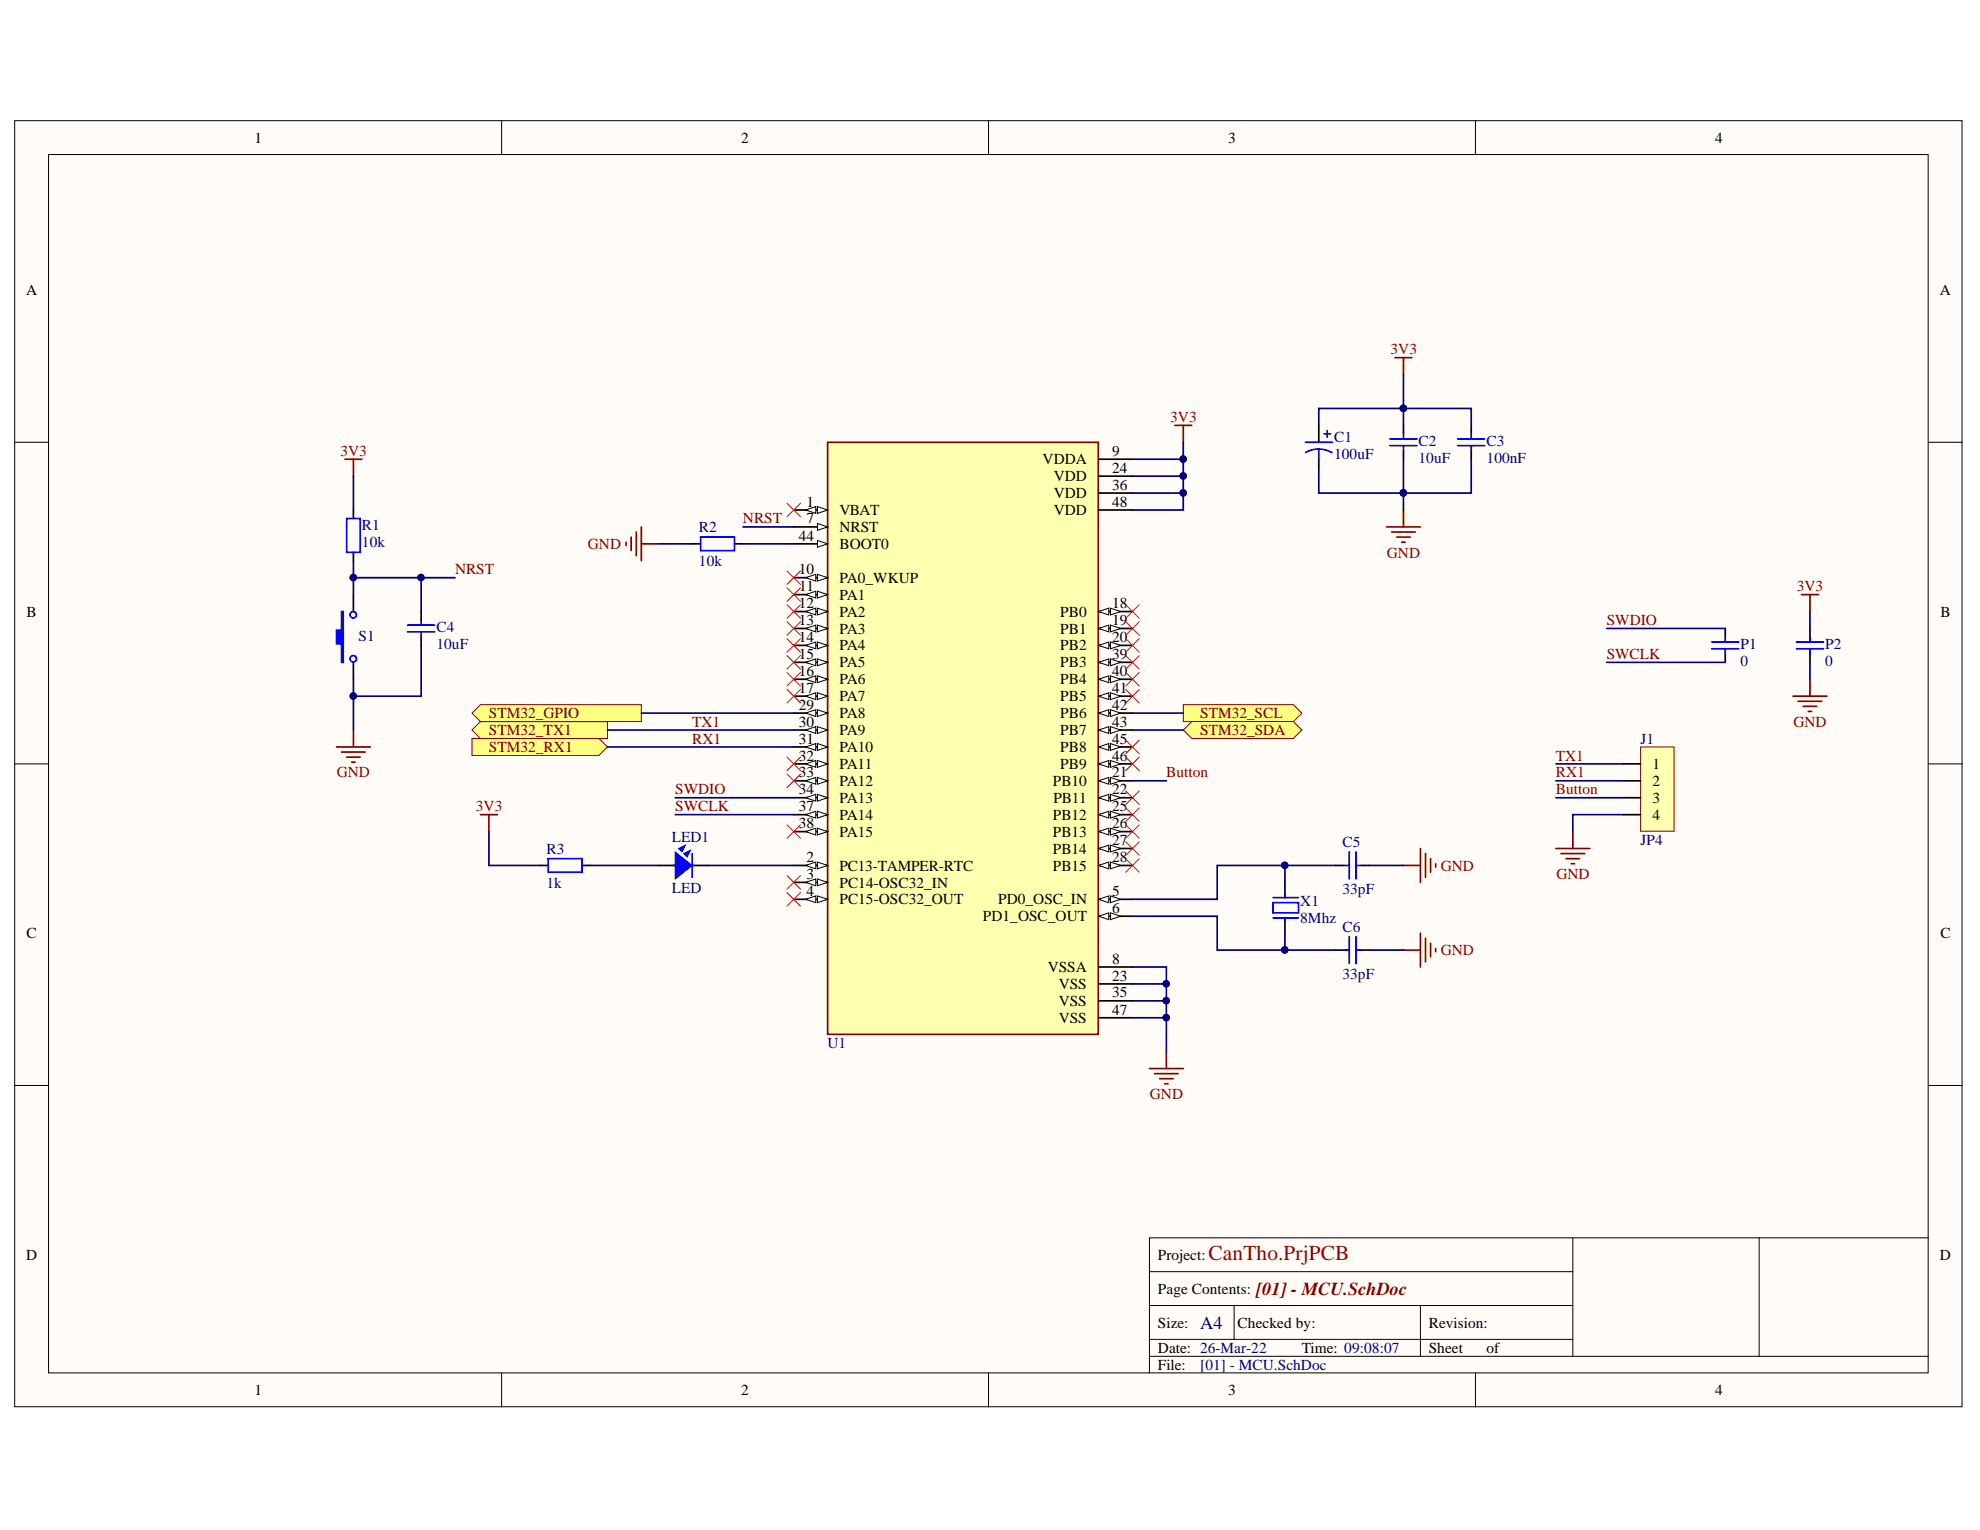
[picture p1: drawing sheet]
<svg xmlns="http://www.w3.org/2000/svg" width="279mm" height="216mm" viewBox="0 0 279 216" stroke-linecap="round" stroke-linejoin="round" font-family="sans-serif">
<defs><g id="words">
<text font-size="3" fill="#980000" x="170.5" y="177.9">CanTho.PrjPCB</text>
<text font-size="2.6" fill="#800000" x="177.3" y="182.7">[01] - MCU.SchDoc</text>
<text font-size="2.6" fill="#000080" x="169.4" y="187.5">A4</text>
<g font-size="2.2">
<text x="35.9" y="20.2">1</text>
<text x="104.6" y="20.2">2</text>
<text x="173.3" y="20.2">3</text>
<text x="242" y="20.2">4</text>
<text x="3.7" y="41.6">A</text>
<text x="273.7" y="41.6">A</text>
<text x="147.1" y="65.5">VDDA</text>
<text x="156.9" y="64.3">9</text>
<text x="113.8" y="71.5">1</text>
<text x="148.7" y="67.9">VDD</text>
<text x="148.7" y="70.3">VDD</text>
<text x="156.9" y="66.7">24</text>
<text x="156.9" y="69.1">36</text>
<text x="156.9" y="71.5">48</text>
<text x="112.7" y="76.3">44</text>
<text x="113.8" y="73.9">7</text>
<text x="118.5" y="72.7">VBAT</text>
<text x="118.5" y="75.1">NRST</text>
<text x="118.5" y="77.5">BOOT0</text>
<text x="148.7" y="72.7">VDD</text>
<text x="112.7" y="81.1">10</text>
<text x="112.8" y="83.5">11</text>
<text x="118.5" y="82.2">PA0_WKUP</text>
<text x="3.8" y="87">B</text>
<text x="112.7" y="85.8">12</text>
<text x="112.7" y="88.2">13</text>
<text x="118.5" y="84.6">PA1</text>
<text x="118.5" y="87">PA2</text>
<text x="118.5" y="89.4">PA3</text>
<text x="149.6" y="87">PB0</text>
<text x="149.6" y="89.4">PB1</text>
<text x="156.9" y="85.8">18</text>
<text x="156.9" y="88.2">19</text>
<text x="273.8" y="87">B</text>
<text x="112.7" y="90.6">14</text>
<text x="112.7" y="93">15</text>
<text x="112.7" y="95.4">16</text>
<text x="118.5" y="91.8">PA4</text>
<text x="118.5" y="94.2">PA5</text>
<text x="149.6" y="91.8">PB2</text>
<text x="149.6" y="94.2">PB3</text>
<text x="156.9" y="90.6">20</text>
<text x="156.9" y="93">39</text>
<text x="156.9" y="95.4">40</text>
<text x="112.7" y="97.8">17</text>
<text x="112.7" y="100.1">29</text>
<text x="118.5" y="96.6">PA6</text>
<text x="118.5" y="99">PA7</text>
<text x="118.5" y="101.4">PA8</text>
<text x="149.6" y="96.6">PB4</text>
<text x="149.6" y="99">PB5</text>
<text x="149.6" y="101.4">PB6</text>
<text x="156.9" y="97.8">41</text>
<text x="156.9" y="100.1">42</text>
<text x="112.7" y="102.6">30</text>
<text x="112.7" y="104.9">31</text>
<text x="112.7" y="107.3">32</text>
<text x="118.5" y="103.7">PA9</text>
<text x="118.5" y="106.1">PA10</text>
<text x="149.6" y="103.7">PB7</text>
<text x="149.6" y="106.1">PB8</text>
<text x="156.9" y="102.6">43</text>
<text x="156.9" y="104.9">45</text>
<text x="156.9" y="107.3">46</text>
<text x="112.7" y="109.7">33</text>
<text x="112.7" y="112.1">34</text>
<text x="118.5" y="108.5">PA11</text>
<text x="118.5" y="110.9">PA12</text>
<text x="118.5" y="113.3">PA13</text>
<text x="148.6" y="110.9">PB10</text>
<text x="148.6" y="113.3">PB11</text>
<text x="149.6" y="108.5">PB9</text>
<text x="156.9" y="109.7">21</text>
<text x="156.9" y="112.1">22</text>
<text x="233.2" y="108.5">1</text>
<text x="233.2" y="110.9">2</text>
<text x="233.2" y="113.3">3</text>
<text x="112.7" y="114.5">37</text>
<text x="112.7" y="116.9">38</text>
<text x="118.5" y="115.7">PA14</text>
<text x="118.5" y="118.1">PA15</text>
<text x="148.6" y="115.7">PB12</text>
<text x="148.6" y="118.1">PB13</text>
<text x="156.9" y="114.5">25</text>
<text x="156.9" y="116.9">26</text>
<text x="156.9" y="119.3">27</text>
<text x="233.2" y="115.7">4</text>
<text x="113.8" y="121.7">2</text>
<text x="113.8" y="124.1">3</text>
<text x="118.5" y="122.8">PC13-TAMPER-RTC</text>
<text x="118.5" y="125.2">PC14-OSC32_IN</text>
<text x="148.6" y="120.5">PB14</text>
<text x="148.6" y="122.8">PB15</text>
<text x="156.9" y="121.7">28</text>
<text x="113.8" y="126.4">4</text>
<text x="118.5" y="127.6">PC15-OSC32_OUT</text>
<text x="138.7" y="130">PD1_OSC_OUT</text>
<text x="140.9" y="127.6">PD0_OSC_IN</text>
<text x="156.9" y="126.4">5</text>
<text x="156.9" y="128.8">6</text>
<text x="3.8" y="132.4">C</text>
<text x="147.8" y="137.2">VSSA</text>
<text x="156.9" y="136">8</text>
<text x="273.8" y="132.4">C</text>
<text x="149.4" y="139.6">VSS</text>
<text x="149.4" y="142">VSS</text>
<text x="156.9" y="138.4">23</text>
<text x="156.9" y="140.8">35</text>
<text x="156.9" y="143.2">47</text>
<text x="149.4" y="144.3">VSS</text>
<text x="3.7" y="177.8">D</text>
<text x="163.4" y="177.8">Project:</text>
<text x="273.7" y="177.8">D</text>
<text x="163.4" y="182.6">Page Contents:</text>
<text x="163.4" y="187.4">Size:</text>
<text x="163.4" y="190.9">Date: 26-Mar-22</text>
<text x="174.6" y="187.4">Checked by:</text>
<text x="183.7" y="190.9">Time: 09:08:07</text>
<text x="201.6" y="187.4">Revision:</text>
<text x="201.6" y="190.9">Sheet</text>
<text x="209.8" y="190.9">of</text>
<text x="35.9" y="196.9">1</text>
<text x="104.6" y="196.9">2</text>
<text x="163.4" y="193.3">File:</text>
<text x="173.3" y="196.9">3</text>
<text x="242" y="196.9">4</text>
</g>
<g font-size="2.2" fill="#800000">
<text x="196.2" y="50">3V3</text>
<text x="165.1" y="59.5">3V3</text>
<text x="48" y="64.3">3V3</text>
<text x="82.9" y="77.5">GND</text>
<text x="104.8" y="73.9">NRST</text>
<text x="64.2" y="81.1">NRST</text>
<text x="195.7" y="78.7">GND</text>
<text x="253.5" y="83.5">3V3</text>
<text x="226.7" y="88.2">SWDIO</text>
<text x="226.7" y="93">SWCLK</text>
<text x="69" y="101.4">STM32_GPIO</text>
<text x="169.4" y="101.4">STM32_SCL</text>
<text x="69" y="103.7">STM32_TX1</text>
<text x="69" y="106.1">STM32_RX1</text>
<text x="97.7" y="102.6">TX1</text>
<text x="97.7" y="104.9">RX1</text>
<text x="169.4" y="103.7">STM32_SDA</text>
<text x="219.5" y="107.3">TX1</text>
<text x="253.1" y="102.6">GND</text>
<text x="47.5" y="109.7">GND</text>
<text x="95.3" y="112.1">SWDIO</text>
<text x="164.6" y="109.7">Button</text>
<text x="219.5" y="109.7">RX1</text>
<text x="219.5" y="112.1">Button</text>
<text x="67.1" y="114.5">3V3</text>
<text x="95.3" y="114.5">SWCLK</text>
<text x="203.3" y="122.8">GND</text>
<text x="219.6" y="124.1">GND</text>
<text x="203.3" y="134.8">GND</text>
<text x="162.3" y="155.1">GND</text>
</g>
<g font-size="2.2" fill="#000080">
<text x="188.3" y="62.4">C1</text>
<text x="188.3" y="64.8">100uF</text>
<text x="200.2" y="62.9">C2</text>
<text x="200.2" y="65.3">10uF</text>
<text x="209.8" y="62.9">C3</text>
<text x="209.8" y="65.3">100nF</text>
<text x="51.1" y="74.8">R1</text>
<text x="51.1" y="77.2">10k</text>
<text x="98.6" y="75.1">R2</text>
<text x="98.6" y="79.9">10k</text>
<text x="61.6" y="89.2">C4</text>
<text x="50.6" y="90.4">S1</text>
<text x="61.6" y="91.6">10uF</text>
<text x="245.6" y="91.6">P1</text>
<text x="245.6" y="93.9">0</text>
<text x="257.5" y="91.6">P2</text>
<text x="257.5" y="93.9">0</text>
<text x="231.5" y="104.9">J1</text>
<text x="94.8" y="118.8">LED1</text>
<text x="189.4" y="119.5">C5</text>
<text x="231.5" y="119.3">JP4</text>
<text x="77.1" y="120.5">R3</text>
<text x="77.1" y="125.2">1k</text>
<text x="94.8" y="126">LED</text>
<text x="183.5" y="127.9">X1</text>
<text x="183.5" y="130.3">8Mhz</text>
<text x="189.4" y="126.2">33pF</text>
<text x="189.4" y="131.5">C6</text>
<text x="189.4" y="138.1">33pF</text>
<text x="116.8" y="147.9">U1</text>
<text x="169.4" y="193.3">[01] - MCU.SchDoc</text>
</g>
</g></defs>
<g fill="#fffcf8" stroke="#000" stroke-width=".14">
<path d="M2.1 17h274.8v181.5h-274.8z"/>
<path d="M6.9 21.8h265.2v171.9h-265.2z"/>
</g>
<g fill="none" stroke="#000" stroke-width=".14">
<path d="M70.8 17v4.8M139.5 17v4.8M208.2 17v4.8M2.1 62.4h4.8M272.1 62.4h4.8M2.1 107.8h4.8M272.1 107.8h4.8M2.1 153.2h4.8M272.1 153.2h4.8M162.2 179.4h59.7M221.9 174.7v16.7M248.2 174.7h-86v19.1"/>
<path d="M272.1 174.7h-23.9v16.7M70.8 193.8v4.8M139.5 193.8v4.8M162.2 184.2h59.7M162.2 191.4h109.9M162.2 189h59.7M174.1 184.2v4.8M200.4 184.2v7.2M208.2 193.8v4.8"/>
</g>
<path d="M116.8 62.4h38.2v83.6h-38.2z" fill="#ffffb0" stroke="#800000" stroke-width=".24"/>
<path d="M112 72h4.8" fill="none" stroke="#000" stroke-width=".24"/>
<path d="M115.4 71.5l1.4 .5-1.4 .4z" fill="#fffcf8"/>
<path d="M115.4 71.5l1.4 .5-1.4 .4z" fill="none" stroke="#000" stroke-width=".14"/>
<path d="M113.7 72l1.4-.5v.9z" fill="#fffcf8"/>
<path d="M113.7 72l1.4-.5v.9z" fill="none" stroke="#000" stroke-width=".14"/>
<path d="M112 74.4h4.8" fill="none" stroke="#000" stroke-width=".24"/>
<path d="M115.4 73.9l1.4 .5-1.4 .4z" fill="#fffcf8"/>
<path d="M115.4 73.9l1.4 .5-1.4 .4z" fill="none" stroke="#000" stroke-width=".14"/>
<path d="M112 76.7h4.8" fill="none" stroke="#000" stroke-width=".24"/>
<path d="M115.4 76.3l1.4 .4-1.4 .5z" fill="#fffcf8"/>
<path d="M115.4 76.3l1.4 .4-1.4 .5z" fill="none" stroke="#000" stroke-width=".14"/>
<path d="M112 81.5h4.8" fill="none" stroke="#000" stroke-width=".24"/>
<path d="M115.4 81l1.4 .5-1.4 .5z" fill="#fffcf8"/>
<path d="M115.4 81l1.4 .5-1.4 .5z" fill="none" stroke="#000" stroke-width=".14"/>
<path d="M113.7 81.5l1.4-.5v1z" fill="#fffcf8"/>
<path d="M113.7 81.5l1.4-.5v1z" fill="none" stroke="#000" stroke-width=".14"/>
<path d="M112 83.9h4.8" fill="none" stroke="#000" stroke-width=".24"/>
<path d="M115.4 83.4l1.4 .5-1.4 .5z" fill="#fffcf8"/>
<path d="M115.4 83.4l1.4 .5-1.4 .5z" fill="none" stroke="#000" stroke-width=".14"/>
<path d="M113.7 83.9l1.4-.5v1z" fill="#fffcf8"/>
<path d="M113.7 83.9l1.4-.5v1z" fill="none" stroke="#000" stroke-width=".14"/>
<path d="M112 86.3h4.8" fill="none" stroke="#000" stroke-width=".24"/>
<path d="M115.4 85.8l1.4 .5-1.4 .5z" fill="#fffcf8"/>
<path d="M115.4 85.8l1.4 .5-1.4 .5z" fill="none" stroke="#000" stroke-width=".14"/>
<path d="M113.7 86.3l1.4-.5v1z" fill="#fffcf8"/>
<path d="M113.7 86.3l1.4-.5v1z" fill="none" stroke="#000" stroke-width=".14"/>
<path d="M112 88.7h4.8" fill="none" stroke="#000" stroke-width=".24"/>
<path d="M115.4 88.2l1.4 .5-1.4 .5z" fill="#fffcf8"/>
<path d="M115.4 88.2l1.4 .5-1.4 .5z" fill="none" stroke="#000" stroke-width=".14"/>
<path d="M113.7 88.7l1.4-.5v1z" fill="#fffcf8"/>
<path d="M113.7 88.7l1.4-.5v1z" fill="none" stroke="#000" stroke-width=".14"/>
<path d="M112 91.1h4.8" fill="none" stroke="#000" stroke-width=".24"/>
<path d="M115.4 90.6l1.4 .5-1.4 .5z" fill="#fffcf8"/>
<path d="M115.4 90.6l1.4 .5-1.4 .5z" fill="none" stroke="#000" stroke-width=".14"/>
<path d="M113.7 91.1l1.4-.5v1z" fill="#fffcf8"/>
<path d="M113.7 91.1l1.4-.5v1z" fill="none" stroke="#000" stroke-width=".14"/>
<path d="M112 93.5h4.8" fill="none" stroke="#000" stroke-width=".24"/>
<path d="M115.4 93l1.4 .5-1.4 .4z" fill="#fffcf8"/>
<path d="M115.4 93l1.4 .5-1.4 .4z" fill="none" stroke="#000" stroke-width=".14"/>
<path d="M113.7 93.5l1.4-.5v.9z" fill="#fffcf8"/>
<path d="M113.7 93.5l1.4-.5v.9z" fill="none" stroke="#000" stroke-width=".14"/>
<path d="M112 95.9h4.8" fill="none" stroke="#000" stroke-width=".24"/>
<path d="M115.4 95.4l1.4 .5-1.4 .4z" fill="#fffcf8"/>
<path d="M115.4 95.4l1.4 .5-1.4 .4z" fill="none" stroke="#000" stroke-width=".14"/>
<path d="M113.7 95.9l1.4-.5v.9z" fill="#fffcf8"/>
<path d="M113.7 95.9l1.4-.5v.9z" fill="none" stroke="#000" stroke-width=".14"/>
<path d="M112 98.2h4.8" fill="none" stroke="#000" stroke-width=".24"/>
<path d="M115.4 97.8l1.4 .4-1.4 .5z" fill="#fffcf8"/>
<path d="M115.4 97.8l1.4 .4-1.4 .5z" fill="none" stroke="#000" stroke-width=".14"/>
<path d="M113.7 98.2l1.4-.4v.9z" fill="#fffcf8"/>
<path d="M113.7 98.2l1.4-.4v.9z" fill="none" stroke="#000" stroke-width=".14"/>
<path d="M112 100.6h4.8" fill="none" stroke="#000" stroke-width=".24"/>
<path d="M115.4 100.1l1.4 .5-1.4 .5z" fill="#fffcf8"/>
<path d="M115.4 100.1l1.4 .5-1.4 .5z" fill="none" stroke="#000" stroke-width=".14"/>
<path d="M113.7 100.6l1.4-.5v1z" fill="#fffcf8"/>
<path d="M113.7 100.6l1.4-.5v1z" fill="none" stroke="#000" stroke-width=".14"/>
<path d="M112 103h4.8" fill="none" stroke="#000" stroke-width=".24"/>
<path d="M115.4 102.5l1.4 .5-1.4 .5z" fill="#fffcf8"/>
<path d="M115.4 102.5l1.4 .5-1.4 .5z" fill="none" stroke="#000" stroke-width=".14"/>
<path d="M113.7 103l1.4-.5v1z" fill="#fffcf8"/>
<path d="M113.7 103l1.4-.5v1z" fill="none" stroke="#000" stroke-width=".14"/>
<path d="M112 105.4h4.8" fill="none" stroke="#000" stroke-width=".24"/>
<path d="M115.4 104.9l1.4 .5-1.4 .5z" fill="#fffcf8"/>
<path d="M115.4 104.9l1.4 .5-1.4 .5z" fill="none" stroke="#000" stroke-width=".14"/>
<path d="M113.7 105.4l1.4-.5v1z" fill="#fffcf8"/>
<path d="M113.7 105.4l1.4-.5v1z" fill="none" stroke="#000" stroke-width=".14"/>
<path d="M112 107.8h4.8" fill="none" stroke="#000" stroke-width=".24"/>
<path d="M115.4 107.3l1.4 .5-1.4 .5z" fill="#fffcf8"/>
<path d="M115.4 107.3l1.4 .5-1.4 .5z" fill="none" stroke="#000" stroke-width=".14"/>
<path d="M113.7 107.8l1.4-.5v1z" fill="#fffcf8"/>
<path d="M113.7 107.8l1.4-.5v1z" fill="none" stroke="#000" stroke-width=".14"/>
<path d="M112 110.2h4.8" fill="none" stroke="#000" stroke-width=".24"/>
<path d="M115.4 109.7l1.4 .5-1.4 .5z" fill="#fffcf8"/>
<path d="M115.4 109.7l1.4 .5-1.4 .5z" fill="none" stroke="#000" stroke-width=".14"/>
<path d="M113.7 110.2l1.4-.5v1z" fill="#fffcf8"/>
<path d="M113.7 110.2l1.4-.5v1z" fill="none" stroke="#000" stroke-width=".14"/>
<path d="M112 112.6h4.8" fill="none" stroke="#000" stroke-width=".24"/>
<path d="M115.4 112.1l1.4 .5-1.4 .4z" fill="#fffcf8"/>
<path d="M115.4 112.1l1.4 .5-1.4 .4z" fill="none" stroke="#000" stroke-width=".14"/>
<path d="M113.7 112.6l1.4-.5v.9z" fill="#fffcf8"/>
<path d="M113.7 112.6l1.4-.5v.9z" fill="none" stroke="#000" stroke-width=".14"/>
<path d="M112 115h4.8" fill="none" stroke="#000" stroke-width=".24"/>
<path d="M115.4 114.5l1.4 .5-1.4 .4z" fill="#fffcf8"/>
<path d="M115.4 114.5l1.4 .5-1.4 .4z" fill="none" stroke="#000" stroke-width=".14"/>
<path d="M113.7 115l1.4-.5v.9z" fill="#fffcf8"/>
<path d="M113.7 115l1.4-.5v.9z" fill="none" stroke="#000" stroke-width=".14"/>
<path d="M112 117.3h4.8" fill="none" stroke="#000" stroke-width=".24"/>
<path d="M115.4 116.9l1.4 .4-1.4 .5z" fill="#fffcf8"/>
<path d="M115.4 116.9l1.4 .4-1.4 .5z" fill="none" stroke="#000" stroke-width=".14"/>
<path d="M113.7 117.3l1.4-.4v.9z" fill="#fffcf8"/>
<path d="M113.7 117.3l1.4-.4v.9z" fill="none" stroke="#000" stroke-width=".14"/>
<path d="M112 122.1h4.8" fill="none" stroke="#000" stroke-width=".24"/>
<path d="M115.4 121.6l1.4 .5-1.4 .5z" fill="#fffcf8"/>
<path d="M115.4 121.6l1.4 .5-1.4 .5z" fill="none" stroke="#000" stroke-width=".14"/>
<path d="M113.7 122.1l1.4-.5v1z" fill="#fffcf8"/>
<path d="M113.7 122.1l1.4-.5v1z" fill="none" stroke="#000" stroke-width=".14"/>
<path d="M112 124.5h4.8" fill="none" stroke="#000" stroke-width=".24"/>
<path d="M115.4 124l1.4 .5-1.4 .5z" fill="#fffcf8"/>
<path d="M115.4 124l1.4 .5-1.4 .5z" fill="none" stroke="#000" stroke-width=".14"/>
<path d="M113.7 124.5l1.4-.5v1z" fill="#fffcf8"/>
<path d="M113.7 124.5l1.4-.5v1z" fill="none" stroke="#000" stroke-width=".14"/>
<path d="M112 126.9h4.8" fill="none" stroke="#000" stroke-width=".24"/>
<path d="M115.4 126.4l1.4 .5-1.4 .5z" fill="#fffcf8"/>
<path d="M115.4 126.4l1.4 .5-1.4 .5z" fill="none" stroke="#000" stroke-width=".14"/>
<path d="M113.7 126.9l1.4-.5v1z" fill="#fffcf8"/>
<path d="M113.7 126.9l1.4-.5v1z" fill="none" stroke="#000" stroke-width=".14"/>
<path d="M155 64.8h4.8M155 67.2h4.8M155 69.6h4.8M155 72h4.8M155 86.3h4.8" fill="none" stroke="#000" stroke-width=".24"/>
<path d="M155 86.3l1.5-.5v1z" fill="#fffcf8"/>
<path d="M155 86.3l1.5-.5v1z" fill="none" stroke="#000" stroke-width=".14"/>
<path d="M156.7 85.8l1.4 .5-1.4 .5z" fill="#fffcf8"/>
<path d="M156.7 85.8l1.4 .5-1.4 .5z" fill="none" stroke="#000" stroke-width=".14"/>
<path d="M155 88.7h4.8" fill="none" stroke="#000" stroke-width=".24"/>
<path d="M155 88.7l1.5-.5v1z" fill="#fffcf8"/>
<path d="M155 88.7l1.5-.5v1z" fill="none" stroke="#000" stroke-width=".14"/>
<path d="M156.7 88.2l1.4 .5-1.4 .5z" fill="#fffcf8"/>
<path d="M156.7 88.2l1.4 .5-1.4 .5z" fill="none" stroke="#000" stroke-width=".14"/>
<path d="M155 91.1h4.8" fill="none" stroke="#000" stroke-width=".24"/>
<path d="M155 91.1l1.5-.5v1z" fill="#fffcf8"/>
<path d="M155 91.1l1.5-.5v1z" fill="none" stroke="#000" stroke-width=".14"/>
<path d="M156.7 90.6l1.4 .5-1.4 .5z" fill="#fffcf8"/>
<path d="M156.7 90.6l1.4 .5-1.4 .5z" fill="none" stroke="#000" stroke-width=".14"/>
<path d="M155 93.5h4.8" fill="none" stroke="#000" stroke-width=".24"/>
<path d="M155 93.5l1.5-.5v.9z" fill="#fffcf8"/>
<path d="M155 93.5l1.5-.5v.9z" fill="none" stroke="#000" stroke-width=".14"/>
<path d="M156.7 93l1.4 .5-1.4 .4z" fill="#fffcf8"/>
<path d="M156.7 93l1.4 .5-1.4 .4z" fill="none" stroke="#000" stroke-width=".14"/>
<path d="M155 95.9h4.8" fill="none" stroke="#000" stroke-width=".24"/>
<path d="M155 95.9l1.5-.5v.9z" fill="#fffcf8"/>
<path d="M155 95.9l1.5-.5v.9z" fill="none" stroke="#000" stroke-width=".14"/>
<path d="M156.7 95.4l1.4 .5-1.4 .4z" fill="#fffcf8"/>
<path d="M156.7 95.4l1.4 .5-1.4 .4z" fill="none" stroke="#000" stroke-width=".14"/>
<path d="M155 98.2h4.8" fill="none" stroke="#000" stroke-width=".24"/>
<path d="M155 98.2l1.5-.4v.9z" fill="#fffcf8"/>
<path d="M155 98.2l1.5-.4v.9z" fill="none" stroke="#000" stroke-width=".14"/>
<path d="M156.7 97.8l1.4 .4-1.4 .5z" fill="#fffcf8"/>
<path d="M156.7 97.8l1.4 .4-1.4 .5z" fill="none" stroke="#000" stroke-width=".14"/>
<path d="M155 100.6h4.8" fill="none" stroke="#000" stroke-width=".24"/>
<path d="M155 100.6l1.5-.5v1z" fill="#fffcf8"/>
<path d="M155 100.6l1.5-.5v1z" fill="none" stroke="#000" stroke-width=".14"/>
<path d="M156.7 100.1l1.4 .5-1.4 .5z" fill="#fffcf8"/>
<path d="M156.7 100.1l1.4 .5-1.4 .5z" fill="none" stroke="#000" stroke-width=".14"/>
<path d="M155 103h4.8" fill="none" stroke="#000" stroke-width=".24"/>
<path d="M155 103l1.5-.5v1z" fill="#fffcf8"/>
<path d="M155 103l1.5-.5v1z" fill="none" stroke="#000" stroke-width=".14"/>
<path d="M156.7 102.5l1.4 .5-1.4 .5z" fill="#fffcf8"/>
<path d="M156.7 102.5l1.4 .5-1.4 .5z" fill="none" stroke="#000" stroke-width=".14"/>
<path d="M155 105.4h4.8" fill="none" stroke="#000" stroke-width=".24"/>
<path d="M155 105.4l1.5-.5v1z" fill="#fffcf8"/>
<path d="M155 105.4l1.5-.5v1z" fill="none" stroke="#000" stroke-width=".14"/>
<path d="M156.7 104.9l1.4 .5-1.4 .5z" fill="#fffcf8"/>
<path d="M156.7 104.9l1.4 .5-1.4 .5z" fill="none" stroke="#000" stroke-width=".14"/>
<path d="M155 107.8h4.8" fill="none" stroke="#000" stroke-width=".24"/>
<path d="M155 107.8l1.5-.5v1z" fill="#fffcf8"/>
<path d="M155 107.8l1.5-.5v1z" fill="none" stroke="#000" stroke-width=".14"/>
<path d="M156.7 107.3l1.4 .5-1.4 .5z" fill="#fffcf8"/>
<path d="M156.7 107.3l1.4 .5-1.4 .5z" fill="none" stroke="#000" stroke-width=".14"/>
<path d="M155 110.2h4.8" fill="none" stroke="#000" stroke-width=".24"/>
<path d="M155 110.2l1.5-.5v1z" fill="#fffcf8"/>
<path d="M155 110.2l1.5-.5v1z" fill="none" stroke="#000" stroke-width=".14"/>
<path d="M156.7 109.7l1.4 .5-1.4 .5z" fill="#fffcf8"/>
<path d="M156.7 109.7l1.4 .5-1.4 .5z" fill="none" stroke="#000" stroke-width=".14"/>
<path d="M155 112.6h4.8" fill="none" stroke="#000" stroke-width=".24"/>
<path d="M155 112.6l1.5-.5v.9z" fill="#fffcf8"/>
<path d="M155 112.6l1.5-.5v.9z" fill="none" stroke="#000" stroke-width=".14"/>
<path d="M156.7 112.1l1.4 .5-1.4 .4z" fill="#fffcf8"/>
<path d="M156.7 112.1l1.4 .5-1.4 .4z" fill="none" stroke="#000" stroke-width=".14"/>
<path d="M155 115h4.8" fill="none" stroke="#000" stroke-width=".24"/>
<path d="M155 115l1.5-.5v.9z" fill="#fffcf8"/>
<path d="M155 115l1.5-.5v.9z" fill="none" stroke="#000" stroke-width=".14"/>
<path d="M156.7 114.5l1.4 .5-1.4 .4z" fill="#fffcf8"/>
<path d="M156.7 114.5l1.4 .5-1.4 .4z" fill="none" stroke="#000" stroke-width=".14"/>
<path d="M155 117.3h4.8" fill="none" stroke="#000" stroke-width=".24"/>
<path d="M155 117.3l1.5-.4v.9z" fill="#fffcf8"/>
<path d="M155 117.3l1.5-.4v.9z" fill="none" stroke="#000" stroke-width=".14"/>
<path d="M156.7 116.9l1.4 .4-1.4 .5z" fill="#fffcf8"/>
<path d="M156.7 116.9l1.4 .4-1.4 .5z" fill="none" stroke="#000" stroke-width=".14"/>
<path d="M155 119.7h4.8" fill="none" stroke="#000" stroke-width=".24"/>
<path d="M155 119.7l1.5-.4v.9z" fill="#fffcf8"/>
<path d="M155 119.7l1.5-.4v.9z" fill="none" stroke="#000" stroke-width=".14"/>
<path d="M156.7 119.3l1.4 .4-1.4 .5z" fill="#fffcf8"/>
<path d="M156.7 119.3l1.4 .4-1.4 .5z" fill="none" stroke="#000" stroke-width=".14"/>
<path d="M155 122.1h4.8" fill="none" stroke="#000" stroke-width=".24"/>
<path d="M155 122.1l1.5-.5v1z" fill="#fffcf8"/>
<path d="M155 122.1l1.5-.5v1z" fill="none" stroke="#000" stroke-width=".14"/>
<path d="M156.7 121.6l1.4 .5-1.4 .5z" fill="#fffcf8"/>
<path d="M156.7 121.6l1.4 .5-1.4 .5z" fill="none" stroke="#000" stroke-width=".14"/>
<path d="M155 126.9h4.8" fill="none" stroke="#000" stroke-width=".24"/>
<path d="M155 126.9l1.5-.5v1z" fill="#fffcf8"/>
<path d="M155 126.9l1.5-.5v1z" fill="none" stroke="#000" stroke-width=".14"/>
<path d="M156.7 126.4l1.4 .5-1.4 .5z" fill="#fffcf8"/>
<path d="M156.7 126.4l1.4 .5-1.4 .5z" fill="none" stroke="#000" stroke-width=".14"/>
<path d="M155 129.3h4.8" fill="none" stroke="#000" stroke-width=".24"/>
<path d="M155 129.3l1.5-.5v1z" fill="#fffcf8"/>
<path d="M155 129.3l1.5-.5v1z" fill="none" stroke="#000" stroke-width=".14"/>
<path d="M156.7 128.8l1.4 .5-1.4 .5z" fill="#fffcf8"/>
<path d="M156.7 128.8l1.4 .5-1.4 .5z" fill="none" stroke="#000" stroke-width=".14"/>
<path d="M97.7 76.7h1.2M103.6 76.7h1.2M155 136.5h4.8M155 138.8h4.8M181.3 124.5v2.2M181.3 129.5v2.2M188.5 122.1h1.2M188.5 134.1h1.2M192.1 122.1h1.2M192.1 134.1h1.2M155 141.2h4.8M155 143.6h4.8" fill="none" stroke="#000" stroke-width=".24"/>
<g fill="none" stroke="#00f" stroke-width=".24">
<path d="M98.9 75.8h4.7v1.9h-4.7zM179.6 127.4h3.6v1.4h-3.6zM179.6 129.5h3.6M179.6 126.7h3.6M181.3 126.2v.5M181.3 129.5v.5M189.7 122.1h.7M189.7 134.1h.7M190.4 120.2v3.8M190.4 132.2v3.8M191.4 120.2v3.8M191.4 132.2v3.8"/>
<path d="M191.4 122.1h.7M191.4 134.1h.7"/>
</g>
<g fill="none" stroke="#800000" stroke-width=".24">
<path d="M88.3 76.5v.5M89.1 75.8v1.9M89.8 75.1v3.3M90.5 74.4v4.7M90.5 76.7h2.4M165.8 60h2.4M167 60v2.4M200.4 119.7v4.8M198 134.1h2.4M198 122.1h2.4M200.4 131.7v4.8M201.2 120.5v3.3"/>
<path d="M201.2 132.4v3.3M201.9 121.2v1.9M201.9 133.1v1.9M202.6 121.9v.5M202.6 133.8v.5M162.2 150.8h4.8M162.9 151.5h3.4M163.6 152.2h1.9M164.3 152.9h.5M164.6 148.4v2.4"/>
</g>
<path d="M111.1 71l1.9 1.9M113 71l-1.9 1.9M111.1 125.9l1.9 2M111.1 123.6l1.9 1.9M113 125.9l-1.9 2M113 123.6l-1.9 1.9" fill="none" stroke="#f00" stroke-width=".14"/>
<g fill="#ffff80" stroke="#800000" stroke-width=".14">
<path d="M66.6 103l1.2-1.2h17.9v2.4h-17.9z" fill-rule="evenodd"/>
<path d="M66.6 104.2h17.9l1.2 1.2-1.2 1.2h-17.9z" fill-rule="evenodd"/>
<path d="M167 99.4h15.5l1.2 1.2-1.2 1.2h-15.5z" fill-rule="evenodd"/>
<path d="M167 103l1.2-1.2h14.3l1.2 1.2-1.2 1.2h-14.3z" fill-rule="evenodd"/>
</g>
<path d="M111.1 116.4l1.9 1.9M111.1 109.2l1.9 1.9M111.1 106.8l1.9 1.9M113 116.4l-1.9 1.9M113 109.2l-1.9 1.9M113 106.8l-1.9 1.9" fill="none" stroke="#f00" stroke-width=".14"/>
<path d="M186.1 60v2.4M186.1 64.8v1.2M198 60v1.2M198 63.6v1.2M207.6 60v1.2M207.6 63.6v1.2M76.2 122.1h1.2M82.1 122.1h1.2" fill="none" stroke="#000" stroke-width=".24"/>
<g fill="none" stroke="#00f" stroke-width=".24">
<path d="M184.2 62.4h3.8M186.1 63.4l1.1 .2 .7 .3M186.1 63.4l-1.2 .1-.7 .3M186.1 63.4v1.4M186.8 61.2h1M187.3 60.7v1M196.1 61.9h3.9M196.1 62.9h3.9M198 61.2v.7M198 62.9v.7M205.7 61.9h3.8M205.7 62.9h3.8"/>
<path d="M207.6 61.2v.7M207.6 62.9v.7M77.4 121.2h4.7v1.9h-4.7z"/>
</g>
<path d="M196.9 50.5h2.3M198 50.5v2.4M67.8 115h2.4M69 115v2.3" fill="none" stroke="#800000" stroke-width=".24"/>
<path d="M95.8 119.7l.9-.4-.5 .9z" fill="#00f"/>
<path d="M95.8 119.7l.9-.4-.5 .9z" fill="none" stroke="#00f" stroke-width=".14"/>
<path d="M96.5 120.5l.9-.5-.4 .9z" fill="#00f"/>
<path d="M96.5 120.5l.9-.5-.4 .9z" fill="none" stroke="#00f" stroke-width=".14"/>
<path d="M95.3 120.2l2.4 1.9-2.4 1.9z" fill="#00f"/>
<path d="M95.3 120.2l2.4 1.9-2.4 1.9z" fill="none" stroke="#00f" stroke-width=".14"/>
<path d="M95 122.1h.8M97.4 122.1h.5M97.7 120.5v3.3" fill="none" stroke="#00f" stroke-width=".24"/>
<path d="M49.9 83.9v2.4M49.9 93.5v2.4M92.9 122.1h2.4M97.7 122.1h2.4" fill="none" stroke="#000" stroke-width=".24"/>
<path d="M195.7 74.4h4.7M196.4 75.1h3.3M197.1 75.8h1.9M197.8 76.5h.5M198 72v2.4" fill="none" stroke="#800000" stroke-width=".24"/>
<path d="M48.2 86.3h.2v7.2h-.2v-2.7h-.7v-1.9h.7z" fill-rule="evenodd" fill="#00f"/>
<g fill="none" stroke="#00f" stroke-width=".24">
<path d="M48.9 73.2h1.9v4.7h-1.9zM48.2 86.3h.2v7.2h-.2v-2.7h-.7v-1.9h.7zM57.5 88.2h3.8M57.5 89.2h3.8M59.4 87.5v.7M59.4 89.2v.7"/>
<circle cx="49.8" cy="93" r=".45"/>
<circle cx="49.8" cy="86.8" r=".45"/>
</g>
<path d="M49.9 72v1.2M49.9 77.9v1.2M59.4 86.3v1.2M59.4 89.9v1.2" fill="none" stroke="#000" stroke-width=".24"/>
<path d="M48.7 64.8h2.4M49.9 64.8v2.4M47.5 105.4h4.8M48.2 106.1h3.3M48.9 106.8h1.9M49.6 107.6h.5M49.9 103v2.4" fill="none" stroke="#800000" stroke-width=".24"/>
<path d="M66.6 100.6l1.2-1.2h22.7v2.4h-22.7z" fill-rule="evenodd" fill="#ffff80" stroke="#800000" stroke-width=".14"/>
<g fill="none" stroke="#f00" stroke-width=".14">
<path d="M111.1 80.6l1.9 1.9M111.1 83l1.9 1.9M111.1 85.3l1.9 2M111.1 87.7l1.9 1.9M111.1 90.1l1.9 1.9M111.1 92.5l1.9 1.9M111.1 94.9l1.9 1.9M111.1 97.3l1.9 1.9M113 80.6l-1.9 1.9M113 83l-1.9 1.9M113 85.3l-1.9 2M113 87.7l-1.9 1.9"/>
<path d="M113 90.1l-1.9 1.9M113 92.5l-1.9 1.9M113 94.9l-1.9 1.9M113 97.3l-1.9 1.9M158.9 97.3l1.9 1.9M158.9 94.9l1.9 1.9M158.9 92.5l1.9 1.9M158.9 90.1l1.9 1.9M158.9 87.7l1.9 1.9M158.9 85.3l1.9 2M160.8 97.3l-1.9 1.9M160.8 94.9l-1.9 1.9"/>
<path d="M160.8 92.5l-1.9 1.9M160.8 90.1l-1.9 1.9M160.8 87.7l-1.9 1.9M160.8 85.3l-1.9 2M158.9 111.6l1.9 1.9M158.9 114l1.9 1.9M158.9 116.4l1.9 1.9M158.9 118.8l1.9 1.9M158.9 106.8l1.9 1.9M158.9 104.4l1.9 2M160.8 111.6l-1.9 1.9M160.8 114l-1.9 1.9"/>
<path d="M160.8 116.4l-1.9 1.9M160.8 118.8l-1.9 1.9M160.8 106.8l-1.9 1.9M160.8 104.4l-1.9 2M158.9 121.2l1.9 1.9M160.8 121.2l-1.9 1.9"/>
</g>
<path d="M253 98.2h4.8M253.7 99h3.4M254.2 83.9h2.4M254.4 99.7h2M255.4 83.9v2.4M255.4 95.9v2.3M255.2 100.4h.4" fill="none" stroke="#800000" stroke-width=".24"/>
<path d="M243.5 88.7v1.2M243.5 92.3v1.2M255.4 88.7v1.2M255.4 92.3v1.2" fill="none" stroke="#000" stroke-width=".24"/>
<path d="M241.5 90.6h3.9M241.5 91.6h3.9M243.5 89.9v.7M243.5 91.6v.7M253.5 90.6h3.8M253.5 91.6h3.8M255.4 89.9v.7M255.4 91.6v.7" fill="none" stroke="#00f" stroke-width=".24"/>
<g fill="none" stroke="#000080" stroke-width=".24">
<path d="M198 52.9v4.7h-11.9v2.4M49.9 79.1v4.8M49.9 67.2v4.8M92.9 76.7h4.8M104.8 76.7h7.2M104.8 74.4h7.2M167 62.4v2.4h-7.2M167 64.8v2.4h-7.2M167 67.2v2.4h-7.2M167 69.6v2.4h-7.2M198 60v-2.4h9.6v2.4M198 64.8v4.8h-11.9v-3.6"/>
<path d="M207.6 64.8v4.8h-9.6v2.4M49.9 81.5h9.5v4.8M49.9 95.9v7.1M59.4 91.1v7.1h-9.5M59.4 81.5h4.8M226.7 88.7h16.8M226.7 93.5h16.8M255.4 86.3v2.4M255.4 93.5v2.4M69 117.3v4.8h7.2M85.7 103h26.3M85.7 105.4h26.3"/>
<path d="M90.5 100.6h21.5M95.3 112.6h16.7M95.3 115h16.7M159.8 103h7.2M159.8 100.6h7.2M159.8 110.2h4.8M83.3 122.1h9.6M100.1 122.1h11.9M159.8 129.3h12v4.8h16.7M159.8 136.5h4.8v11.9M159.8 138.8h4.8M181.3 122.1v2.4"/>
<path d="M181.3 131.7v2.4M188.5 122.1h-16.7v4.8h-12M193.3 134.1h4.7M193.3 122.1h4.7M159.8 141.2h4.8M159.8 143.6h4.8"/>
</g>
<g fill="#000080" stroke="#000080" stroke-width=".14">
<circle cx="181.3" cy="134" r=".45"/>
<circle cx="181.3" cy="122.1" r=".45"/>
<circle cx="167" cy="64.8" r=".45"/>
<circle cx="167" cy="67.2" r=".45"/>
<circle cx="167" cy="69.6" r=".45"/>
<circle cx="164.6" cy="138.8" r=".45"/>
<circle cx="164.6" cy="141.2" r=".45"/>
<circle cx="164.6" cy="143.6" r=".45"/>
<circle cx="198" cy="57.6" r=".45"/>
<circle cx="198" cy="69.6" r=".45"/>
<circle cx="49.8" cy="81.5" r=".45"/>
<circle cx="59.4" cy="81.5" r=".45"/>
<circle cx="49.8" cy="98.2" r=".45"/>
</g>
<path d="M231.5 105.4h4.7v11.9h-4.7z" fill="#ffffb0" stroke="#800000" stroke-width=".14"/>
<path d="M229.1 107.8h2.4M229.1 110.2h2.4M229.1 112.6h2.4M229.1 115h2.4" fill="none" stroke="#000" stroke-width=".24"/>
<path d="M219.6 107.8h9.5M219.6 110.2h9.5M219.6 112.6h9.5M229.1 115h-7.2v2.3" fill="none" stroke="#000080" stroke-width=".24"/>
<path d="M219.6 119.7h4.7M221.9 117.3v2.4M220.3 120.5h3.3M221 121.2h1.9M221.7 121.9h.5" fill="none" stroke="#800000" stroke-width=".24"/>
<use href="#words"/>
</svg>
